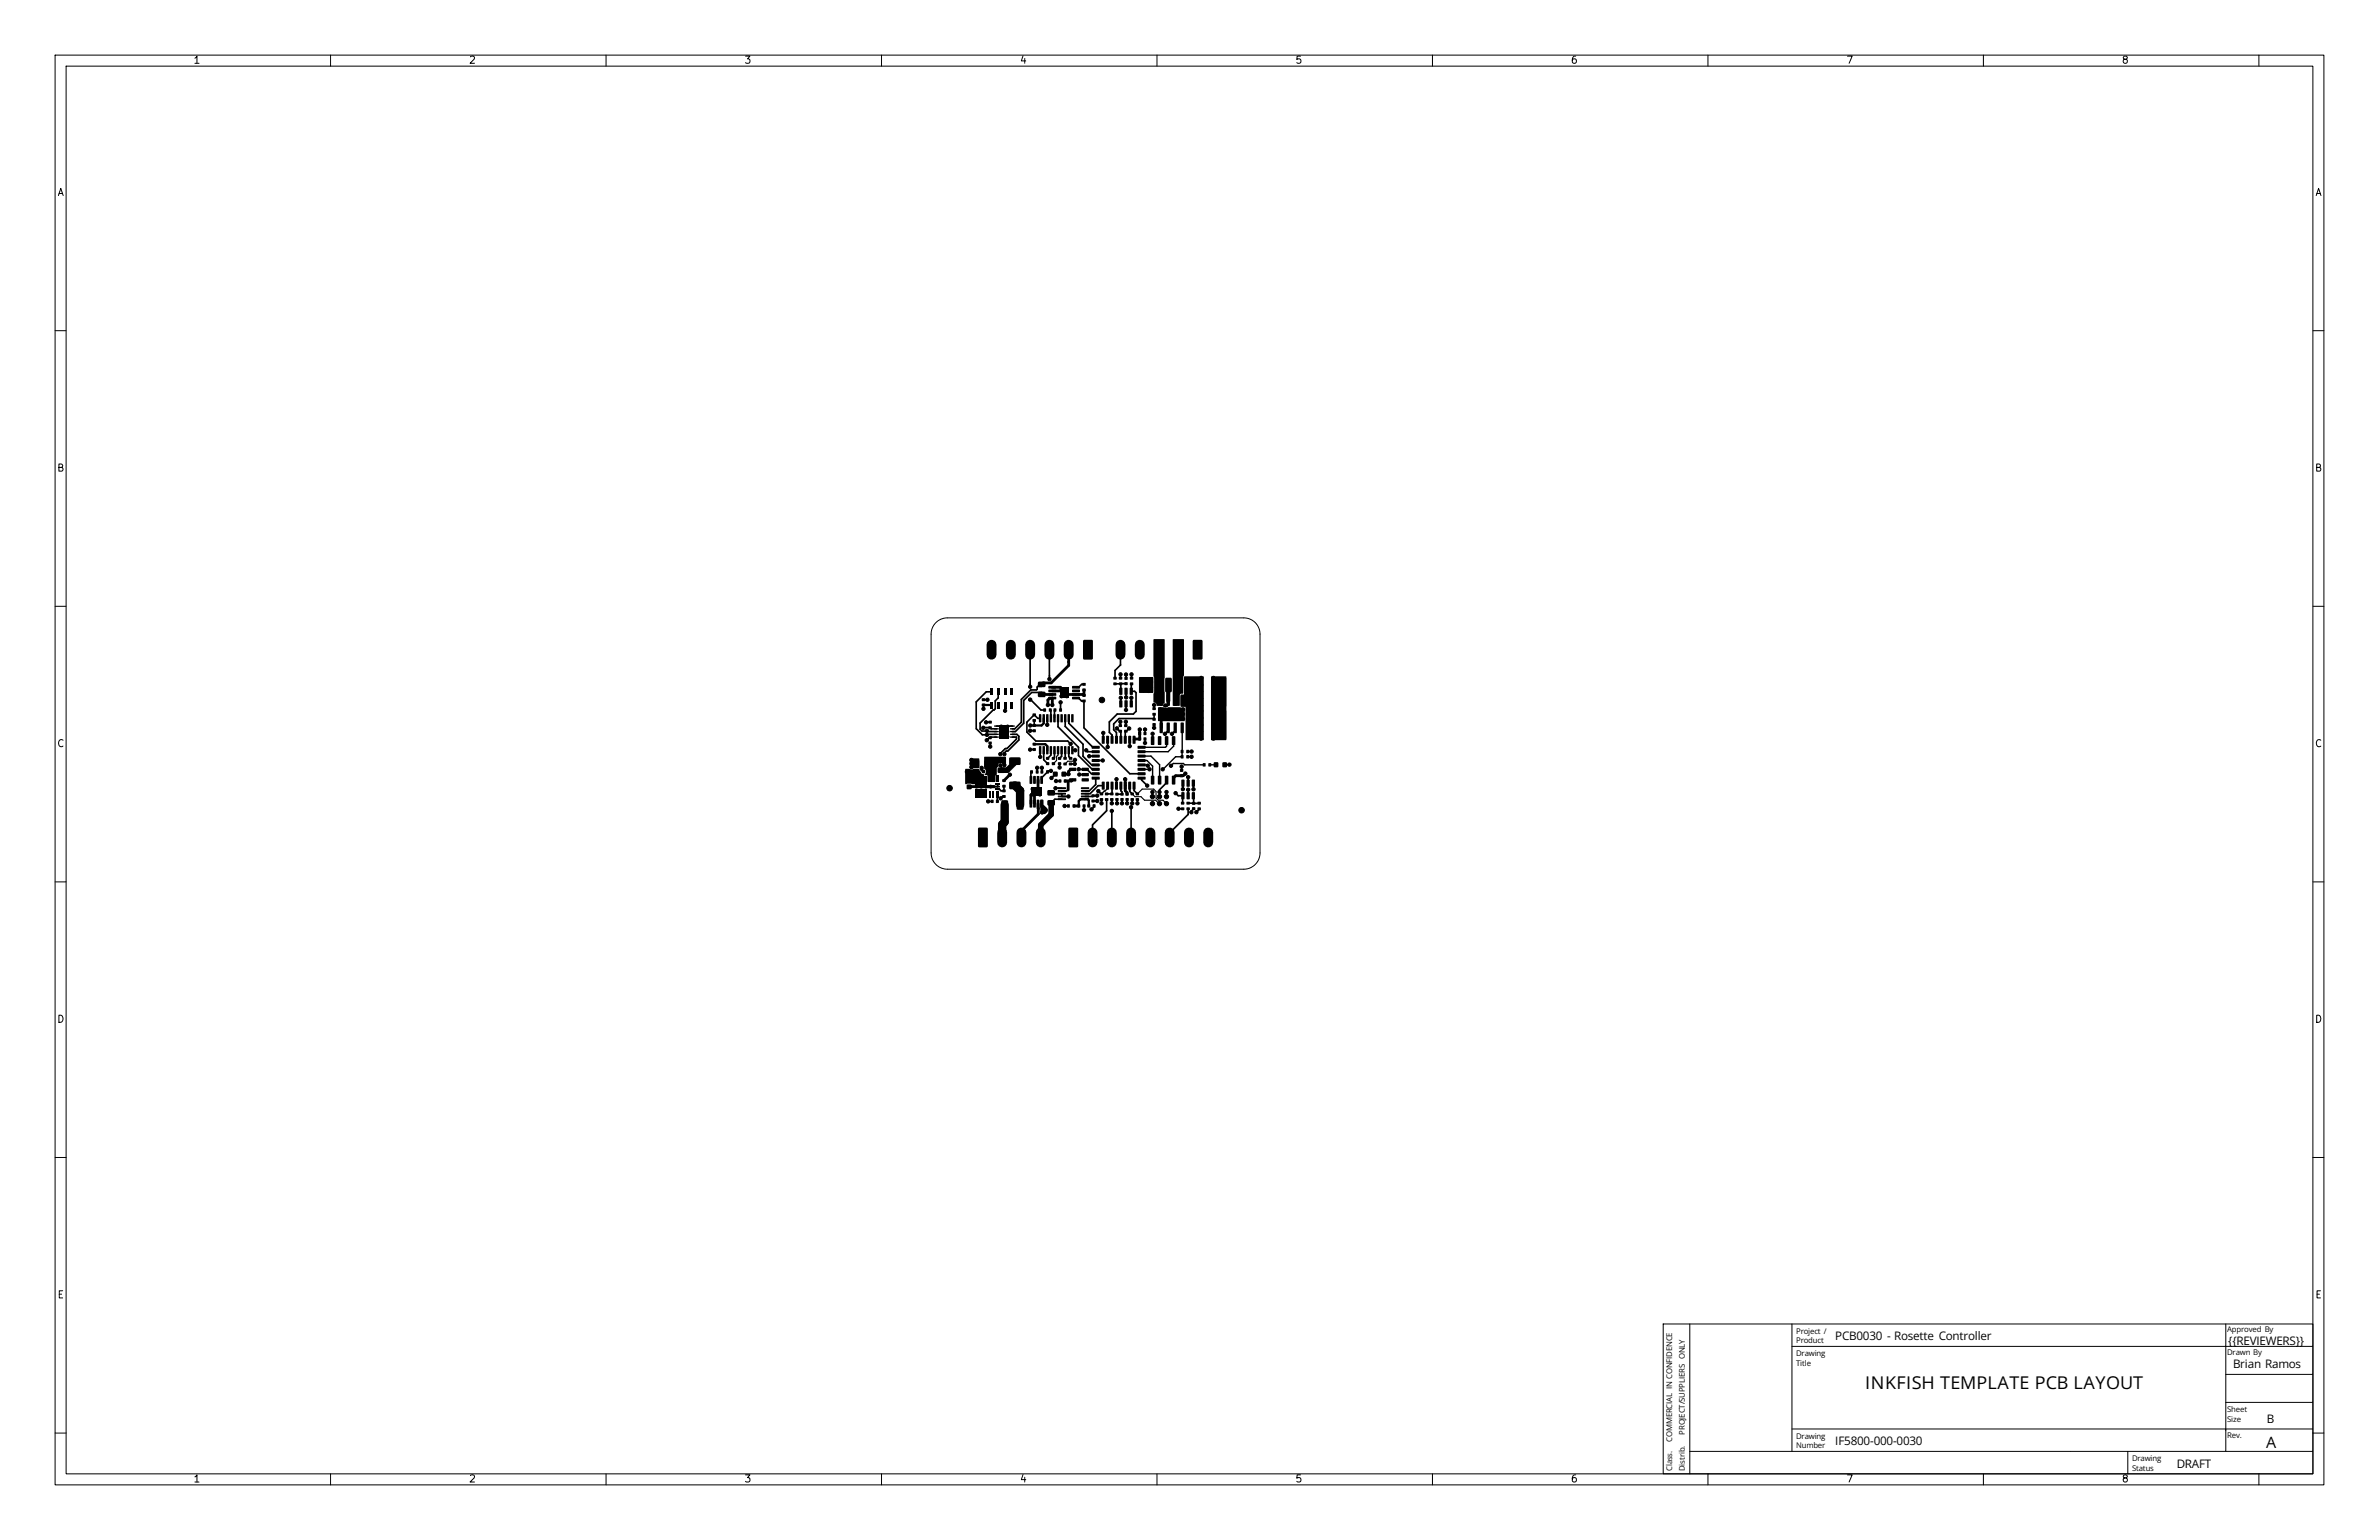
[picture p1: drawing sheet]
<svg xmlns="http://www.w3.org/2000/svg" width="432mm" height="279mm" viewBox="0 0 432 279" stroke-linecap="round" stroke-linejoin="round" font-family="sans-serif">
<defs><g id="words">
<text font-size="3.2" x="338.5" y="252">INKFISH TEMPLATE PCB LAYOUT</text>
<text font-size="2.8" x="411.3" y="262.7">A</text>
<g font-size="2.1">
<text x="333.1" y="243.2">PCB0030 - Rosette Controller</text>
<text x="404.4" y="243.9">{{REVIEWERS}}</text>
<text x="405.3" y="248.2">Brian Ramos</text>
<text x="333.1" y="262.2">IF5800-000-0030</text>
<text x="411.4" y="258.2">B</text>
<text x="395.1" y="266.3">DRAFT</text>
</g>
<g font-size="1.4">
<text x="326" y="242">Project /</text>
<text x="326" y="243.7">Product</text>
<text x="404.2" y="245.9">Drawn By</text>
<text x="404.2" y="241.6">Approved By</text>
<text x="326" y="246.1">Drawing</text>
<text x="326" y="247.8">Title</text>
<text x="404.2" y="256.2">Sheet</text>
<text x="404.2" y="257.9">Size</text>
<text x="303.5" y="261.5" transform="rotate(-90 303.5 261.5)">COMMERCIAL IN CONFIDENCE</text>
<text x="305.8" y="260.3" transform="rotate(-90 305.8 260.3)">PROJECT/SUPPLIERS ONLY</text>
<text x="326" y="261.1">Drawing</text>
<text x="326" y="262.8">Number</text>
<text x="404.2" y="260.9">Rev.</text>
<text x="303.5" y="266.9" transform="rotate(-90 303.5 266.9)">Class.</text>
<text x="305.8" y="266.9" transform="rotate(-90 305.8 266.9)">Distrib.</text>
<text x="387" y="265.1">Drawing</text>
<text x="387" y="266.8">Status</text>
</g>
<g font-size="1.3">
<text x="35" y="11.9">1</text>
<text x="85" y="11.9">2</text>
<text x="135" y="11.9">3</text>
<text x="185" y="11.9">4</text>
<text x="235" y="11.9">5</text>
<text x="285" y="11.9">6</text>
<text x="335" y="11.9">7</text>
<text x="385" y="11.9">8</text>
<text x="10.3" y="35.9">A</text>
<text x="420.1" y="35.9">A</text>
<text x="10.3" y="85.9">B</text>
<text x="420.1" y="85.9">B</text>
<text x="10.3" y="135.9">C</text>
<text x="420.1" y="135.9">C</text>
<text x="10.3" y="185.9">D</text>
<text x="420.1" y="185.9">D</text>
<text x="10.3" y="235.9">E</text>
<text x="420.1" y="235.9">E</text>
<text x="35" y="269.3">1</text>
<text x="85" y="269.3">2</text>
<text x="135" y="269.3">3</text>
<text x="185" y="269.3">4</text>
<text x="235" y="269.3">5</text>
<text x="285" y="269.3">6</text>
<text x="335" y="269.3">7</text>
<text x="385" y="269.3">8</text>
</g>
</g></defs>
<g fill="none" stroke="#000" stroke-width=".18">
<path d="M10 10h411.8v259.4h-411.8zM12 12h407.8v255.4h-407.8zM60 10v2M110 10v2M160 10v2M210 10v2M260 10v2M310 10v2M360 10v2M410 10v2M10 60h2M419.8 60h2"/>
<path d="M10 110h2M169.9 113a2.95 2.95 0 0 1 2.1-.9h53.8a2.95 2.95 0 0 1 2.9 3v39.7a2.95 2.95 0 0 1-3 2.9h-53.7a2.95 2.95 0 0 1-3-3v-39.6a2.95 2.95 0 0 1 .9-2.1zM419.8 110h2M10 160h2M419.8 160h2M10 210h2M419.8 210h2M10 260h2M301.9 240.2h117.9v27.2h-117.9zM306.7 240.2v27.2M325.2 259.3h94.5M325.2 240.2v23.1"/>
<path d="M325.2 244.3h94.5M404 240.2v23.1M404 249.4h15.7M404 254.4h15.7M419.8 260h2M60 267.4v2M110 267.4v2M160 267.4v2M210 267.4v2M260 267.4v2M306.7 263.3h113M310 267.4v2"/>
<path d="M360 267.4v2M386.2 263.3v4.1M410 267.4v2"/>
</g>
<g fill="#000">
<path d="M196.6 116.2l1.5-.1 .3 .1v3.2l-.2 .3h-1.4l-.2-.2zM209.4 116l1.9-.1 .1 .2v11.4l-.4 .6-1.1-.1a.57 .57 0 0 0-.5-.6v-1.5l.1-.3v-2.7l-.1-.2zM212.9 116l1.9-.1 .1 .2-.1 9.6-.6 .3-.1 1.9-.1 .2h-1l-.2-.2zM216.5 116.2l1.5-.1 .3 .1v3.2l-.2 .3h-1.4l-.2-.2zM175.2 139.5h.7l.4 .1 .4-.1h1.1l.4 .9 .4 .1v1.8l-3.4-.1zM176 137.6h1.6l.1 .1v1.6l-1.2 .1a.31 .31 0 0 1-.5-.2zM176.8 137.9l.7-.1 .2 .2 .1 1-.2 .3h-.6l-.2-.2zM178.2 127.7h.6v.4h-.6zM178.2 126.7h.6v.5h-.6zM178.7 137.9l.7-.1 .2 .2 .1 1-.2 .3h-.6l-.2-.2zM179.4 133.6h.6v.5h-.6zM179.4 134.6h.6v.4h-.6z"/>
<path d="M179.4 130.8h.6v.5h-.6zM179.4 131.8h.6v.5h-.6zM179.7 127.3h.5v1.2h-.5zM179.7 124.9h.5v1.2h-.5zM180.5 131.6h.7l.1 .2-.8 .1zM180.5 132.1h.7l.1 .2-.8 .1zM180.5 132.6h.7l.1 .2-.8 .1zM180.5 133.1h.7l.1 .2-.8 .1zM180.5 133.6h.7l.1 .2-.8 .1zM181.1 137.5l1.2-.1 .2 .3-.1 .6-.2 .1h-1l-.1-.2zM180.9 127.3h.5v1.2h-.5zM180.9 124.9h.5v1.2h-.5z"/>
<path d="M178.6 137.3h3.9l.1 1.7-.1 .1-.5-.1a.49 .49 0 0 0-.5-.6 .49 .49 0 0 0-.4 .7l-.2 .3v1.1l-.2 .2v1.1l-1.4 .1-.1-1.2-.5-.2 .2-.2v-.5l-.3-.4zM182.2 127.3h.5v1.2h-.5zM182.2 124.9h.5v1.2h-.5zM181.5 131.5h1.6v2.4h-1.6zM183.4 127.3h.5v1.2h-.5zM183.4 124.9h.5v1.2h-.5zM183.4 133.6h.7l.1 .2-.8 .1zM183.4 133.1h.7l.1 .2-.8 .1zM183.4 132.6h.7l.1 .2-.8 .1zM183.4 132.1h.7l.1 .2-.8 .1zM183.4 131.6h.7l.1 .2-.8 .1zM183.2 137.5l1.9-.1 .2 .2-.1 1-.2 .2h-1.7l-.1-.3z"/>
<path d="M187 139.8h.5v.5h-.5zM187.4 131.4h.6v.5h-.6zM187.4 132.3h.6v.5h-.6zM187.4 134.8h.6v.5h-.6zM187.4 135.7h.6v.5h-.6zM187.4 129.5h.6v.4h-.6zM187.4 130.5h.6v.4h-.6zM188 139.8h.5v.5h-.5zM188.4 125.5h1.2l.2 .2v.6l-.3 .2h-1l-.1-.3zM188.4 123.7h1.2l.2 .2v.6l-.3 .2h-1l-.1-.3zM188.6 135.4h.4l-.1 1.5-.3-.1zM188.6 129.6h.4l-.1 1.5-.3-.1z"/>
<path d="M189.2 135.4h.5l-.1 1.5-.4-.1zM189.2 129.6h.5l-.1 1.5-.4-.1zM189.4 128.5h.4v.6h-.4zM189.9 135.4h.4l-.1 1.5-.3-.1zM189.9 129.6h.4l-.1 1.5-.3-.1zM189.9 138.3h.5v.5h-.5zM189.9 137.4h.5v.4h-.5zM190.5 135.4h.5l-.1 1.5-.4-.1zM190.5 129.6h.5l-.1 1.5-.4-.1zM190.4 128.5h.5v.6h-.5zM191.2 128.5h.5v.6h-.5zM191.2 135.4h.4l-.1 1.5-.3-.1z"/>
<path d="M191.2 129.6h.4l-.1 1.5-.3-.1zM190.9 137.4h.6v.4h-.6zM190.9 138.3h.6v.5h-.6zM190.3 124.5h1.3l.1 .4h-1.3zM190.3 125.1h1.3l.1 .4-1.3 .1zM190.3 125.8h1.3l.1 .4h-1.3zM190.3 126.4h1.3l.1 .4-1.3 .1zM191.8 135.4h.5l-.1 1.5-.4-.1zM191.8 129.6h.5l-.1 1.5-.4-.1zM192.3 128.5h.4v.6h-.4zM192 137.4h.6v.4h-.6zM192 138.3h.6v.5h-.6z"/>
<path d="M192.5 135.4h.4l-.1 1.5-.3-.1zM192.5 129.6h.4l-.1 1.5-.3-.1zM193.1 135.4h.5l-.1 1.5-.4-.1zM193.1 129.6h.5l-.1 1.5-.4-.1zM193 137.4h.6v.4h-.6zM193 138.4h.6v.4h-.6zM193.8 135.4h.4l-.1 1.5-.3-.1zM193.8 129.6h.4l-.1 1.5-.3-.1zM192.4 124.7h1.5v1.9h-1.5zM194 137.4h.6v.4h-.6zM194 138.4h.6v.4h-.6zM194.4 135.4h.5l-.1 1.5-.4-.1z"/>
<path d="M194.4 129.6h.5l-.1 1.5-.4-.1zM194.1 139.3h1.2l.1 .5-1.3 .1zM194.6 126.4h1.3l.1 .4-1.3 .1zM194.6 125.8h1.3l.1 .4h-1.3zM194.6 125.1h1.3l.1 .4-1.3 .1zM194.6 124.5h1.3l.1 .4h-1.3zM196.5 126.9h.5v.5h-.5zM196.5 125.9h.5v.5h-.5zM196.5 123.9h.5v.5h-.5zM196.5 124.9h.5v.5h-.5zM196.4 139.3h1.1l.1 .5-1.2 .1zM198.2 135.3h1.3l.1 .5h-1.4z"/>
<path d="M198.2 136.1h1.3l.1 .5h-1.4zM198.2 136.9h1.3l.1 .5h-1.4zM198.2 137.7h1.3l.1 .5h-1.4zM198.2 138.5h1.3l.1 .5h-1.4zM198.2 139.3h1.3l.1 .5h-1.4zM200 133.5l.5 .1-.1 1.3h-.4zM200.8 133.5l.5 .1-.1 1.3h-.4zM201.6 133.5l.5 .1-.1 1.3h-.4zM202.1 122.8h.6v.5h-.6zM202.1 123.8h.6v.5h-.6zM202.4 133.5l.5 .1-.1 1.3h-.4zM203.1 123.8h.6v.5h-.6z"/>
<path d="M203.1 122.8h.6v.5h-.6zM203.1 131.4h.5v.5h-.5zM203.1 132.4h.5v.5h-.5zM203.2 124.8l.5 .1-.1 1.2-.5-.1zM203.2 127.1h.5l-.1 1.2h-.5zM203.2 133.5l.5 .1-.1 1.3h-.4zM204.1 123.8h.6v.5h-.6zM204.1 122.8h.6v.5h-.6zM204 133.5l.5 .1-.1 1.3h-.4zM204.1 131.4h.5v.5h-.5zM204.1 132.4h.5v.5h-.5zM204.1 124.8l.6 .1-.1 1.2-.5-.1z"/>
<path d="M204.1 127.1h.6l-.1 1.2h-.5zM204.8 133.5l.5 .1-.1 1.3h-.4zM205.1 124.8l.5 .1-.1 1.2-.5-.1zM205.1 127.1h.5l-.1 1.2h-.5zM205.1 122.8h.6v.5h-.6zM205.1 123.8h.6v.5h-.6zM205.6 133.5l.5 .1-.1 1.3h-.4zM206.6 133.8h.5v.5h-.5zM206.6 132.8h.5v.5h-.5zM207.6 133.8h.5v.5h-.5zM207.6 132.8h.5v.5h-.5zM206.5 139.3h1.4v.5h-1.4z"/>
<path d="M206.5 138.5h1.4v.5h-1.4zM206.5 137.7h1.4v.5h-1.4zM206.5 136.9h1.4v.5h-1.4zM206.5 136.1h1.4v.5h-1.4zM206.5 135.3h1.4v.5h-1.4zM206.9 123h.9l.3 .1v2.3l-.2 .2h-.8l-.2-.2zM209.2 129.4h.6v.4h-.6zM209.2 128.3h.6v.5h-.6zM206.7 122.9l2.6-.1v2.9h-2.5zM208.9 133.6l.6 .1v1.3l-.1 .2-.5-.1zM209.2 130.3h.5v.4h-.5zM209.2 131.2h.5v.5h-.5z"/>
<path d="M210.5 131.1l.6 .1-.1 1.8-.5-.1zM210.5 126.2h.6l-.1 1.9-.5-.1zM210.2 133.6l.6 .1v1.3l-.1 .2-.5-.1zM210.2 128.3l4.8 .1v2.4h-4.7zM211.8 131.1l.5 .1-.1 1.8-.5-.1zM211.8 126.2h.5l-.1 1.9-.5-.1zM211.5 133.6l.6 .1v1.3l-.1 .2-.6-.1zM211.5 123h.9l.3 .1v2.3l-.2 .2h-.8l-.2-.2zM213.1 131.1l.5 .1-.1 1.8-.5-.1zM213.1 126.2h.5l-.1 1.9-.5-.1zM212.7 133.6l.6 .1v1.3l-.1 .2-.5-.1zM211.2 128.4h3v2.3h-3z"/>
<path d="M214.3 136.1h.5v.5h-.5zM214.3 131.1l.6 .1-.1 1.8-.5-.1zM214.3 126.2h.6l-.1 1.9-.5-.1zM214.3 137h.5v.6h-.5zM215.3 136.1h.5v.5h-.5zM215.7 128.9l1.5-.1 .3 .1v5l-.2 .3h-1.4l-.2-.2zM215.7 123l1.5-.1 .3 .1v5l-.2 .3h-1.4l-.2-.2zM215.3 137h.5v.6h-.5zM218.3 138.5h.5v.5h-.5zM214.9 122.8h3.6l-.1 11.5-3.2-.1v-6h-.8l-.1-.1v-2l.1-.1h.5zM219.4 138.5h.4v.5h-.4zM220.8 128.9l1.5-.1 .3 .1v5l-.2 .3h-1.4l-.2-.2z"/>
<path d="M220.8 123l1.5-.1 .3 .1v5l-.2 .3h-1.4l-.2-.2zM220.3 138.3h.8v.9h-.8zM219.8 122.8h2.8l-.1 11.5-2.7-.1zM221.9 138.3h.8v.9h-.8zM175.5 140.8h.8v.8h-.8zM175.5 142.4h.8v.7h-.8zM177 140.8h2.1v1.5h-2.1zM177 143.1h2.1v1.6h-2.1zM177.6 150.2l1.4-.1 .3 .2v3.2l-.2 .2h-1.4l-.2-.1zM178.3 139.7h.4v.6h-.4zM179.6 140.8h.2v1.1h-.2zM179.6 143.6h.2v1.1h-.2z"/>
<path d="M179.2 139.7h.5v.6h-.5zM180.1 140.8h.2v1.1h-.2zM180.1 143.6h.2v1.1h-.2zM179.8 145.1h.5v.6h-.5zM180.7 143.1h.8v.3h-.8zM180.7 142.1h.8v.3h-.8zM180.8 140.8h.4v1.1h-.4zM180.8 143.6h.4v1.1h-.4zM181.1 139.3l1.2-.1 .2 .3-.1 .6-.2 .2-1-.1-.1-.2zM180.8 145.1h.5v.6h-.5zM177 142.4h3.6l.1 .2h.8v.3h-.8l-.1 .1h-3.6zM181.8 145.2h.9l.3 .1v1.4l-.2 .2h-.8l-.3-.1z"/>
<path d="M181.9 141.4h.6v.5h-.6zM181.9 142.4h.6v.5h-.6zM181.9 143.3h.6v.4h-.6zM181.9 144.3h.6v.4h-.6zM184.6 145.2h.9l.3 .1v1.4l-.2 .2h-.8l-.3-.1zM183.2 141.9l1.9-.1 .2 .2-.1 1-.2 .2h-1.7l-.1-.3zM187.1 142.9h1.9v1.5h-1.9zM186.9 140.8l.5 .1-.1 1.3-.4-.1zM186.9 145.1l.5 .1-.1 1.3-.4-.1zM187.5 140.8l.5 .1-.1 1.3-.4-.1zM187.5 145.1l.5 .1-.1 1.3-.4-.1zM188.2 140.8l.5 .1-.1 1.3-.4-.1z"/>
<path d="M188.2 145.1l.5 .1-.1 1.3-.4-.1zM188.8 140.8l.5 .1-.1 1.3-.4-.1zM188.8 145.1l.5 .1-.1 1.3-.4-.1zM188.8 145.2h.6v.8l.7 .7v.6l-.4 .4-.8-.1zM188.9 139.8h.4v.5h-.4zM190.2 145.2h1.1l.2 .2v.6l-.3 .2h-1l-.1-.3zM190.2 143.4l1.1-.1 .2 .3v.6l-.3 .1h-1l-.1-.2zM189.9 139.8h.5v.5h-.5zM191.2 140h.7v.9h-.7zM192 142.9l1.4-.1 .1 .3-1.4 .1zM192 143.4l1.4-.1 .1 .3-1.4 .1zM192 143.9l1.4-.1 .1 .3-1.4 .1z"/>
<path d="M192 144.4l1.4-.1 .1 .3-1.4 .1zM192 144.9l1.4-.1 .1 .3-1.4 .1zM192.1 141.4h.5v.6h-.5zM192.7 140h.8v.9h-.8zM193.1 141.4h.5v.6h-.5zM194 150.2l1.5-.1 .2 .2v3.2l-.2 .2h-1.4l-.2-.1zM193.7 145.9h.5v.6h-.5zM194.7 145.9h.5v.6h-.5zM194.1 141.2h1.2l.1 .5-1.3 .1zM195.6 146h.4v.5h-.4zM196.2 144.9l1.4-.1 .1 .3-1.4 .1zM196.2 144.4l1.4-.1 .1 .3-1.4 .1z"/>
<path d="M196.2 143.9l1.4-.1 .1 .3-1.4 .1zM196.2 143.4l1.4-.1 .1 .3-1.4 .1zM196.2 142.9l1.4-.1 .1 .3-1.4 .1zM196.5 146h.5v.5h-.5zM197.4 146h.5v.5h-.5zM196.4 141.2h1.1l.1 .5-1.2 .1zM196.4 140.3l1.1-.1 .1 .5-1.2 .1zM198.3 146h.5v.5h-.5zM198.1 144.1h.6v.5h-.6zM198.1 145.1h.6v.5h-.6zM198.2 140.1h1.3l.1 .5h-1.4zM198.2 140.9h1.3l.1 .5h-1.4z"/>
<path d="M199.6 144.8h.6v.5h-.6zM199.6 143.8h.6v.5h-.6zM200 141.8l.5 .1-.1 1.4-.4-.1zM200.6 144.8h.5v.5h-.5zM200.6 143.8h.5v.5h-.5zM200.8 141.8l.5 .1-.1 1.4-.4-.1zM201.5 143.8h.6v.5h-.6zM201.5 144.8h.6v.5h-.6zM201.6 141.8l.5 .1-.1 1.4-.4-.1zM202.5 143.9h.5v.4h-.5zM202.5 144.8h.5v.5h-.5zM202.4 141.8l.5 .1-.1 1.4-.4-.1z"/>
<path d="M203.2 141.8l.5 .1-.1 1.4-.4-.1zM203.4 143.9h.5v.4h-.5zM203.4 144.8h.5v.5h-.5zM204 141.8l.5 .1-.1 1.4-.4-.1zM204.3 143.9h.5v.4h-.5zM204.3 144.8h.5v.5h-.5zM205.2 144.8h.6v.5h-.6zM205.2 143.8h.6v.5h-.6zM204.8 141.8l.5 .1-.1 1.4-.4-.1zM205.6 141.8l.5 .1-.1 1.4-.4-.1zM206.2 144.8h.5v.5h-.5zM206.2 143.8h.5v.5h-.5z"/>
<path d="M206.5 140.9h1.4v.5h-1.4zM206.5 140.1h1.4v.5h-1.4zM208.9 140.8h.6v1.4l-.1 .1-.5-.1zM210.2 140.8h.6v1.4l-.1 .1-.5-.1zM211.5 140.8h.6v1.4l-.1 .1-.6-.1zM212.7 140.8h.6v1.4l-.1 .1-.5-.1zM214.2 140.5h.5v.5h-.5zM214.2 139.5h.5v.5h-.5zM214.4 146.5h.5v.5h-.5zM214.4 145.5h.5v.5h-.5zM214.4 143.7l.6 .1-.1 1.2-.5-.1zM214.4 141.5h.6l-.1 1.2h-.5z"/>
<path d="M215.4 146.5h.5v.5h-.5zM215.4 145.5h.5v.5h-.5zM215.4 143.7l.5 .1v1.2l-.5-.1zM215.4 141.5h.5v1.2h-.5zM216.3 143.7l.6 .1-.1 1.2-.5-.1zM216.3 141.5h.6l-.1 1.2h-.5zM216.4 145.5h.5v.5h-.5zM216.4 146.5h.5v.4h-.5zM217.4 145.5h.5v.5h-.5zM217.4 146.5h.5v.5h-.5z"/>
</g>
<g fill="none" stroke="#000" stroke-width="1.8">
<path d="M180 117v1.8M183.5 117v1.8M187 117v1.8M190.5 117v1.8M194 117v1.8M203.4 117v1.8M206.9 117v1.8M210.4 117v1.8M213.9 117v1.8M181.9 151v1.8M185.4 151v1.8M188.9 151v1.8"/>
<path d="M198.3 151v1.8M201.8 151v1.8M205.3 151v1.8M208.8 151v1.8M212.3 151v1.8M215.8 151v1.8M219.3 151v1.8"/>
</g>
<g fill="#000" stroke="#000" stroke-width=".18">
<circle cx="176.3" cy="137.9" r=".3"/>
<circle cx="176.3" cy="138.5" r=".3"/>
<circle cx="176.3" cy="139.2" r=".3"/>
<circle cx="178.2" cy="139.3" r=".3"/>
<circle cx="178.5" cy="132.1" r=".3"/>
<circle cx="178.5" cy="128.6" r=".3"/>
<circle cx="179" cy="131.1" r=".3"/>
<circle cx="179.1" cy="134.3" r=".3"/>
<circle cx="179.1" cy="133.3" r=".3"/>
<circle cx="179.1" cy="132.6" r=".3"/>
<circle cx="179.2" cy="126.9" r=".3"/>
<circle cx="179.7" cy="135.5" r=".3"/>
<circle cx="180.3" cy="138.5" r=".3"/>
<circle cx="180.3" cy="139.8" r=".3"/>
<circle cx="180.3" cy="137.9" r=".3"/>
<circle cx="180.3" cy="139.1" r=".3"/>
<circle cx="181.6" cy="138.9" r=".3"/>
<circle cx="181.6" cy="136.8" r=".3"/>
<circle cx="181.7" cy="133.7" r=".25"/>
<circle cx="181.7" cy="132.7" r=".25"/>
<circle cx="181.7" cy="131.8" r=".25"/>
<circle cx="182.3" cy="138.8" r=".3"/>
<circle cx="182.3" cy="136.8" r=".3"/>
<circle cx="182.4" cy="128.9" r=".3"/>
<circle cx="182.9" cy="133.7" r=".25"/>
<circle cx="182.9" cy="132.7" r=".25"/>
<circle cx="182.9" cy="131.8" r=".25"/>
<circle cx="187" cy="136" r=".3"/>
<circle cx="187" cy="126.9" r=".3"/>
<circle cx="187" cy="132.6" r=".3"/>
<circle cx="187" cy="124.6" r=".3"/>
<circle cx="187" cy="131.6" r=".3"/>
<circle cx="188.3" cy="139.3" r=".3"/>
<circle cx="188.8" cy="137.3" r=".3"/>
<circle cx="189.1" cy="139.3" r=".3"/>
<circle cx="190.1" cy="131.5" r=".3"/>
<circle cx="190.2" cy="127.9" r=".3"/>
<circle cx="190.5" cy="123.2" r=".3"/>
<circle cx="190.8" cy="139.9" r=".3"/>
<circle cx="191" cy="127.9" r=".3"/>
<circle cx="192.3" cy="139.2" r=".3"/>
<circle cx="192.5" cy="127.4" r=".3"/>
<circle cx="192.7" cy="126.3" r=".3"/>
<circle cx="192.7" cy="125" r=".3"/>
<circle cx="193.6" cy="126.3" r=".3"/>
<circle cx="193.6" cy="125" r=".3"/>
<circle cx="194.3" cy="135" r=".3"/>
<circle cx="195.1" cy="138.6" r=".3"/>
<circle cx="195.1" cy="137.9" r=".3"/>
<circle cx="195.2" cy="136.1" r=".3"/>
<circle cx="195.8" cy="139.6" r=".3"/>
<circle cx="197.2" cy="136.1" r=".3"/>
<circle cx="197.7" cy="137.2" r=".3"/>
<circle cx="200" cy="127" r=".5"/>
<circle cx="200.1" cy="138" r=".3"/>
<circle cx="200.3" cy="133" r=".3"/>
<circle cx="201" cy="135.5" r=".3"/>
<circle cx="202.7" cy="132.2" r=".3"/>
<circle cx="203.4" cy="130.9" r=".3"/>
<circle cx="203.4" cy="122.4" r=".3"/>
<circle cx="203.4" cy="126.6" r=".3"/>
<circle cx="204.4" cy="130.9" r=".3"/>
<circle cx="204.4" cy="122.4" r=".3"/>
<circle cx="204.4" cy="128.8" r=".3"/>
<circle cx="204.4" cy="126.5" r=".3"/>
<circle cx="204.9" cy="132.2" r=".3"/>
<circle cx="205" cy="135.4" r=".3"/>
<circle cx="205.4" cy="126.6" r=".3"/>
<circle cx="205.4" cy="122.4" r=".3"/>
<circle cx="206.9" cy="132.4" r=".3"/>
<circle cx="207.8" cy="132.4" r=".3"/>
<circle cx="207.8" cy="134.8" r=".3"/>
<circle cx="208.3" cy="138.9" r=".3"/>
<circle cx="208.5" cy="123.2" r=".3"/>
<circle cx="208.5" cy="124.3" r=".3"/>
<circle cx="208.5" cy="125.4" r=".3"/>
<circle cx="208.6" cy="139.6" r=".3"/>
<circle cx="208.9" cy="123.8" r=".3"/>
<circle cx="208.9" cy="124.8" r=".3"/>
<circle cx="209.2" cy="133.1" r=".3"/>
<circle cx="209.5" cy="132.1" r=".3"/>
<circle cx="209.5" cy="127.9" r=".3"/>
<circle cx="210.6" cy="129.6" r=".3"/>
<circle cx="210.6" cy="130.4" r=".3"/>
<circle cx="210.6" cy="128.7" r=".3"/>
<circle cx="211" cy="139.6" r=".3"/>
<circle cx="211.4" cy="133.1" r=".3"/>
<circle cx="211.5" cy="128" r=".3"/>
<circle cx="212.5" cy="138.9" r=".3"/>
<circle cx="212.7" cy="133.1" r=".3"/>
<circle cx="214.5" cy="139.1" r=".3"/>
<circle cx="214.7" cy="129.6" r=".3"/>
<circle cx="214.7" cy="130.4" r=".3"/>
<circle cx="214.7" cy="128.7" r=".3"/>
<circle cx="216.3" cy="136.3" r=".3"/>
<circle cx="216.3" cy="137.3" r=".3"/>
<circle cx="218" cy="130.2" r=".3"/>
<circle cx="218" cy="124.2" r=".3"/>
<circle cx="218" cy="132.8" r=".3"/>
<circle cx="218" cy="123" r=".3"/>
<circle cx="218" cy="128" r=".3"/>
<circle cx="218" cy="134" r=".3"/>
<circle cx="218" cy="129" r=".3"/>
<circle cx="218" cy="126.8" r=".3"/>
<circle cx="218" cy="125.5" r=".3"/>
<circle cx="218" cy="131.5" r=".3"/>
<circle cx="220.2" cy="132.8" r=".3"/>
<circle cx="220.2" cy="130.2" r=".3"/>
<circle cx="220.2" cy="124.2" r=".3"/>
<circle cx="220.2" cy="128" r=".3"/>
<circle cx="220.2" cy="123" r=".3"/>
<circle cx="220.2" cy="134" r=".3"/>
<circle cx="220.2" cy="126.8" r=".3"/>
<circle cx="220.2" cy="129" r=".3"/>
<circle cx="220.2" cy="125.5" r=".3"/>
<circle cx="220.2" cy="131.5" r=".3"/>
<circle cx="223.1" cy="138.7" r=".3"/>
<circle cx="172.3" cy="143" r=".5"/>
<circle cx="175.5" cy="140" r=".3"/>
<circle cx="176.2" cy="140" r=".3"/>
<circle cx="177" cy="140" r=".3"/>
<circle cx="177.2" cy="142.7" r=".26"/>
<circle cx="178.1" cy="142.7" r=".26"/>
<circle cx="178.9" cy="142.7" r=".26"/>
<circle cx="179.4" cy="145.4" r=".3"/>
<circle cx="179.8" cy="142.7" r=".26"/>
<circle cx="180.3" cy="140.4" r=".3"/>
<circle cx="181.6" cy="144.8" r=".3"/>
<circle cx="183.3" cy="140.5" r=".3"/>
<circle cx="187.4" cy="144.1" r=".3"/>
<circle cx="187.4" cy="143.2" r=".3"/>
<circle cx="188.7" cy="144.1" r=".3"/>
<circle cx="188.7" cy="143.2" r=".3"/>
<circle cx="189.1" cy="147.4" r=".3"/>
<circle cx="189.8" cy="147" r=".3"/>
<circle cx="190.8" cy="141.2" r=".3"/>
<circle cx="191.6" cy="143" r=".3"/>
<circle cx="191.7" cy="141.7" r=".3"/>
<circle cx="193.2" cy="146.2" r=".3"/>
<circle cx="193.9" cy="144.5" r=".3"/>
<circle cx="194" cy="140.5" r=".3"/>
<circle cx="195.9" cy="140.5" r=".3"/>
<circle cx="196.7" cy="147" r=".3"/>
<circle cx="198.1" cy="146.8" r=".3"/>
<circle cx="199.1" cy="144.3" r=".3"/>
<circle cx="199.1" cy="145.3" r=".3"/>
<circle cx="199.4" cy="143.5" r=".3"/>
<circle cx="199.9" cy="145.8" r=".3"/>
<circle cx="201.8" cy="147.1" r=".3"/>
<circle cx="201.8" cy="145.8" r=".3"/>
<circle cx="202.7" cy="141.4" r=".3"/>
<circle cx="202.7" cy="145.8" r=".3"/>
<circle cx="203.7" cy="145.8" r=".3"/>
<circle cx="204.2" cy="141.4" r=".3"/>
<circle cx="204.6" cy="145.8" r=".3"/>
<circle cx="205.3" cy="146.5" r=".3"/>
<circle cx="205.5" cy="145.8" r=".3"/>
<circle cx="206.4" cy="145.8" r=".3"/>
<circle cx="208.2" cy="142.5" r=".3"/>
<circle cx="209.2" cy="143.7" r=".3"/>
<circle cx="209.2" cy="145.8" r=".39"/>
<circle cx="209.2" cy="144.5" r=".39"/>
<circle cx="210.4" cy="143.7" r=".3"/>
<circle cx="210.4" cy="145.8" r=".39"/>
<circle cx="210.4" cy="144.5" r=".39"/>
<circle cx="211.7" cy="144.5" r=".39"/>
<circle cx="211.7" cy="145.8" r=".39"/>
<circle cx="211.7" cy="143.7" r=".3"/>
<circle cx="213.4" cy="143.9" r=".3"/>
<circle cx="213.9" cy="146.7" r=".3"/>
<circle cx="214.7" cy="143.2" r=".3"/>
<circle cx="215.1" cy="140.3" r=".3"/>
<circle cx="215.7" cy="143.3" r=".3"/>
<circle cx="215.7" cy="141" r=".3"/>
<circle cx="216.2" cy="147.4" r=".3"/>
<circle cx="216.6" cy="143.2" r=".3"/>
<circle cx="217.1" cy="147.3" r=".3"/>
<circle cx="225.3" cy="147" r=".5"/>
</g>
<g fill="none" stroke="#000" stroke-width=".3">
<path d="M187 117.9v6.7M190.5 117.9v5.3M203.4 117.9v2.7M176.3 138.5h.9M176.3 137.9h.3l.7 .6M177.3 138.5l-.7 .7h-.3M178.5 132h1.2l.2 .2h1M178.5 126.9v.1M178.5 127.9v.7M178.5 127h.7M179.7 134.8v.7M179.7 131l-.7 .1"/>
<path d="M179.9 125.5h-.9l-1.8 1.8v4.9l1.1 1.1 2.6-.1M180.9 131.7l.8 .1M180.9 133.7a1.82 1.82 0 0 0-1.8 .6M181.2 125.5v1.1l-.6 .6v1.4l-.3 .2-2.4 2.4v1.1l.3 .3 2.7 .1M181.6 138.9l.2 .2v.6M181.6 138.9h.1M181.8 137.9l.5 .6v.3M182.4 127.9v1M183.8 131.7l-.9 .1M183.8 133.7h.7v.4l-1.7 1.7h-.3l-.9 1M183.8 133.2h.8l.3 .4v.7l-2 2h-.3l-.3 .3v.2M187 132.6h.1"/>
<path d="M187 126.9l1.9 1.9h.7M187 132.6h.7M187 136h.7M187 136h.1M187.7 129.7h.1M187.7 129.7l-1.3 1.3v1.8l1.6 1.7h5.8l.5 .5M187.7 130.7v.9M187.7 129.7l.7 .6h.4M188.2 139.3v.8M188.8 136.1v1.2M188.8 137.3h.1M189.1 124.2v.3h-.7l-.2 .2v.4l-.1 .1h-1l-1.7 1.7v4.1l-1.2 1.2h-.4"/>
<path d="M189.1 126v-.4h-1.8l-1.5 1.5v4.1l-1.5 1.5h-.5M189.1 139.3h.1M189.1 139.3v.8M189.4 136.1v1.7l.7 .7M190.1 130.3v1.2M190.1 131.5h.1M190.5 122.6h.1M190.6 128.8l.1 .1v1.4M190.7 136.1v.9l-.6 .6M190.8 139.9h-.5l-1.2 1.2v.4M191.4 136.1v1.3l-.2 .2M191.5 128.8l-.1 1.5"/>
<path d="M192 130.3v1.6l3.7 3.7v1.5l2.5 2.5h.7M192.3 138.5v.7M192.3 139.2v.1M192.5 127.4v1.4M192.7 136.1v1.1l-.4 .4M193.3 130.3v1.5l3.3 3.2v2.2l1.5 1.6h.8M193.3 136.1v1.5M194 130.3v.9l4.4 4.4h.5M194 136.1v1.2l.3 .3M194.6 136.1h.6M195.1 138.6h-.8M195.2 136.1h.1"/>
<path d="M195.3 126.6h.5l.5 .6h.5v4.9l8.3 8.3h2.1M195.8 139.6h1.5l.8 .8h.8M196.8 124.2h-.5l-.5 .5h-.5M197.2 136.1l.2 .3h1.5M198.9 137.2h-1.2M198.9 138h.1M198.9 138h1.2M200.3 134.2h-.1M200.3 133v1.2M201 134.2h.1M201.1 134.2v1.3M202.7 132.2l.7 .6v1.4"/>
<path d="M203.3 131v.6M203.3 131h.1M203.4 120.6v.1M203.4 122.4v.6M203.4 120.7l-1 .9v1.4M203.4 124v1.4M203.4 126.6h.1M203.4 126.6v1.1M204.3 131v.6M204.4 131h-.1M204.4 122.4h.1M204.4 122.4v.7"/>
<path d="M204.4 125.4v1.1M204.4 127.7v1.1M204.4 128.8h.1M204.4 124l-2 .1M204.9 132.2l-.7 .6v1.4M205 135.4h.1M205 134.2v1.2M205.3 126.6v1.1M205.3 126.6h.1M205.4 122.4v.6M205.4 124.1l-.1 1.3h.6l.3 .3v3.4l-.5 .5h-2.9l-1.4 1.4v1.9l.5 .5-.1 .8M209.5 129.6v.9l-.2-.1h-6.2l-1 .9v1.1l.5 .5v1.3"/>
<path d="M209.5 131.5v.5M209.5 132h.1M209.5 127.9v.7M209.5 128.6h.1M211.5 128h.1M212 132.1v.4l-.6 .6M212 127.1h.1M213.3 132.1v.4l-.6 .6M214.5 139.1v.7M215.6 136.3h.7M215.6 137.3h.7M216.3 136.3v.1"/>
<path d="M216.3 137.3h.1M216.6 131.5h1.4M218 125.5l-1.4 .1M223.1 138.7l-.8 .1M175.5 140l.4 .5v.7M176.9 140l1.1 1.1v.4M180.7 142.7h.4M181 144.1v1.3M181.1 142.7h.1M181.1 142.2v.5M182.2 144.5h-.2l-.4 .3M182.2 142.6v.9h-.5l-.3-.3h-.3"/>
<path d="M187.2 140.1l-.1 .1v1.3M189.1 145.8v1.6M189.1 146.3l.4 .1 .3 .2v.4M190.8 143.8l.2 .2h1.7v.5h1.2M191.5 140.5l-.6 .7M191.5 140.5h.1M191.6 143h1.1M191.7 141.7h.7M192.7 145h-1.2l-.7 .7M193.2 146.2h.7M193.9 143.3l-.3 .2h-.9M195.9 140.5h1.1"/>
<path d="M196.8 147h.1M196.8 146.2v.8M198.4 145.3h.7M198.6 146.2v.2l-.5 .4M198.9 141.2v1.1l-1.2 1.2h-.8M199.2 144.3l-2.3 .2M199.2 145.3h-.1M199.3 143.5l.6 .5M199.9 145.7v.1M199.9 145.1v.6M200.2 142.5h-.9l-1.4 1.5h-1M200.9 145.1v2l-2.6 2.6v2.2"/>
<path d="M201.8 145.1v.7M201.8 147.1v4.8M201.8 142.5v1.5h-.9M202.6 141.4v1.1M202.6 141.4h.1M202.7 145.1v.6M202.7 145.7v.1M203.4 142.5v1l.2 .2v.4h-.9M203.6 145.1v.7M204.6 145.7v.1M204.6 145.1v.6M205 142.5v1.1l.5 .4"/>
<path d="M205 143.4h.1M205.3 146.5h.1M205.3 146.5v5.4M205.5 144h.1M205.5 145.1v.7M205.8 142.5v.9l.6 .6M206.4 145.1v.6M206.4 145.7l.1 .1M207.2 141.2v.3l1 1M211.7 141.5v.5l-1.3 1.3v.4M213.4 143.9l.4 .5h.9v1.3M213.9 146.7h.1"/>
<path d="M213.9 146.7h.8M214.7 142.1v1.1h-.1M215.7 143.3v1.1M215.7 141v1.1M215.7 146.7v1.1l-3.4 3.3v.8M215.7 145.7l1 .1M216.6 142.1v1.1M216.6 144.4l.1 1.4M216.7 146.7l-.4 .5v.2M217.7 145.7l-1 .1M217.7 146.7l-.6 .7"/>
</g>
<g fill="none" stroke="#000" stroke-width=".51">
<path d="M194 117.9v2.8l-3.2 3.2h-1.5l-.2 .3M210.4 117.9v4.4l.4 .4v4.4M213.9 117.9v4.3l-.6 .5v4.4M178.2 139.3v.4l.3 .3M189.1 126h.1M189.1 126h1.9M190.2 127.9v-.9l.3-.3 .5-.1v1.3M191 124.7h1.5l.2 .3M194 120.1h.1M194.7 139.6h-.4l-.4 .4v.5h-.8M196.8 125.2v1l-.2-.2h-3.1l-.7-.7h-1.8M206.9 132.4v1.7h-.9l-.2 .1"/>
<path d="M206.9 132.4h.1M207.4 125.4h1.1M207.5 124.3h1M207.5 125.3l-.1 .1M208.5 123.2h-1v2.1M208.5 124.3h.1M210.6 130.4l.2 .2v1.5M212 127.1v.7l-.2 .2h-.3M177.2 142.7l-1.3 .1M183.3 140.5l-1.1 1.1M187.4 144.1l-.3 .1v1.6M188.4 141.5v1.8l-.6 .7v1.8"/>
<path d="M188.4 145.8l.1 1.9-3.1 3.1v1.1M193.9 141.7v1.6M194.7 141.5l-.2 .2h-1.2M194.9 146.2h.9M204.2 141.4h.1M204.2 141.4v2.1l.4 .3v.3M215.2 140.4l-.4 .3h-1.4l-.4 .4v.4"/>
</g>
<g fill="none" stroke="#000" stroke-width=".25">
<path d="M207.2 139.6h1.4M207.2 137.2h1.7l1.6 1.5v2.8M207.2 138.8h1l.1 .1M207.2 138h1l1 1v2.5M207.2 138h.1M207.8 132.4v.7M207.8 134.1v.7M207.8 134.8h.1M207.8 132.4h.1M208.6 139.6h.1M209.2 133.1h.1M209.2 133.1v1.3"/>
<path d="M211.7 134.4v1l-.2 .2h-4.3M213 134.4v1l-1 1h-4.8M214.6 132.1v5.2h-1.2l-2.4 2.3M218.6 138.8h-3.6l-.2-.3h-1.9l-.4 .4M219.6 138.8h1.1M220.7 138.8h.1M179.4 145.4h.7M180.1 145.4h.1M201 142.5v.5l-1.1 1M209.2 143.7v.8M209.2 144.5h.1M210.4 143.7v.8"/>
<path d="M211.7 145.8h.1M211.7 143.7v.8M211.7 144.5h.1"/>
</g>
<path d="M178.5 127.9h1.4M179.9 127.9h.1M187 131.6h.1M187.7 135h2l.4 .4v.7M189.4 130.3v.9l-.4 .4h-2M197.6 146.2v-1l-.2-.2h-1.3l-.3 .3v.9" fill="none" stroke="#000" stroke-width=".41"/>
<path d="M212.1 124.3l-.1 2.8" fill="none" stroke="#000" stroke-width=".76"/>
<path d="M184.2 138.1v.3l-1.4 1.3h-1M190.8 145.7v2.1l-1.9 1.9v2.2" fill="none" stroke="#000" stroke-width="1"/>
<path d="M192 136.1v.9l-.2 .2v.8l-.6 .5M195.1 137.9l-.3 .2h-1l-.5 .5M205.5 144l.5 .5h1.1l.6 .7h2.1l.6 .6M206.4 144l.9-.8h2.1l.4 .4v1.2l.4 .4h.9l.6 .6" fill="none" stroke="#000" stroke-width=".2"/>
<path d="M182.4 146v3.1l-.5 .5v2.3M184.2 142.5l1 .9v2.6" fill="none" stroke="#000" stroke-width="1.5"/>
<use href="#words"/>
</svg>
